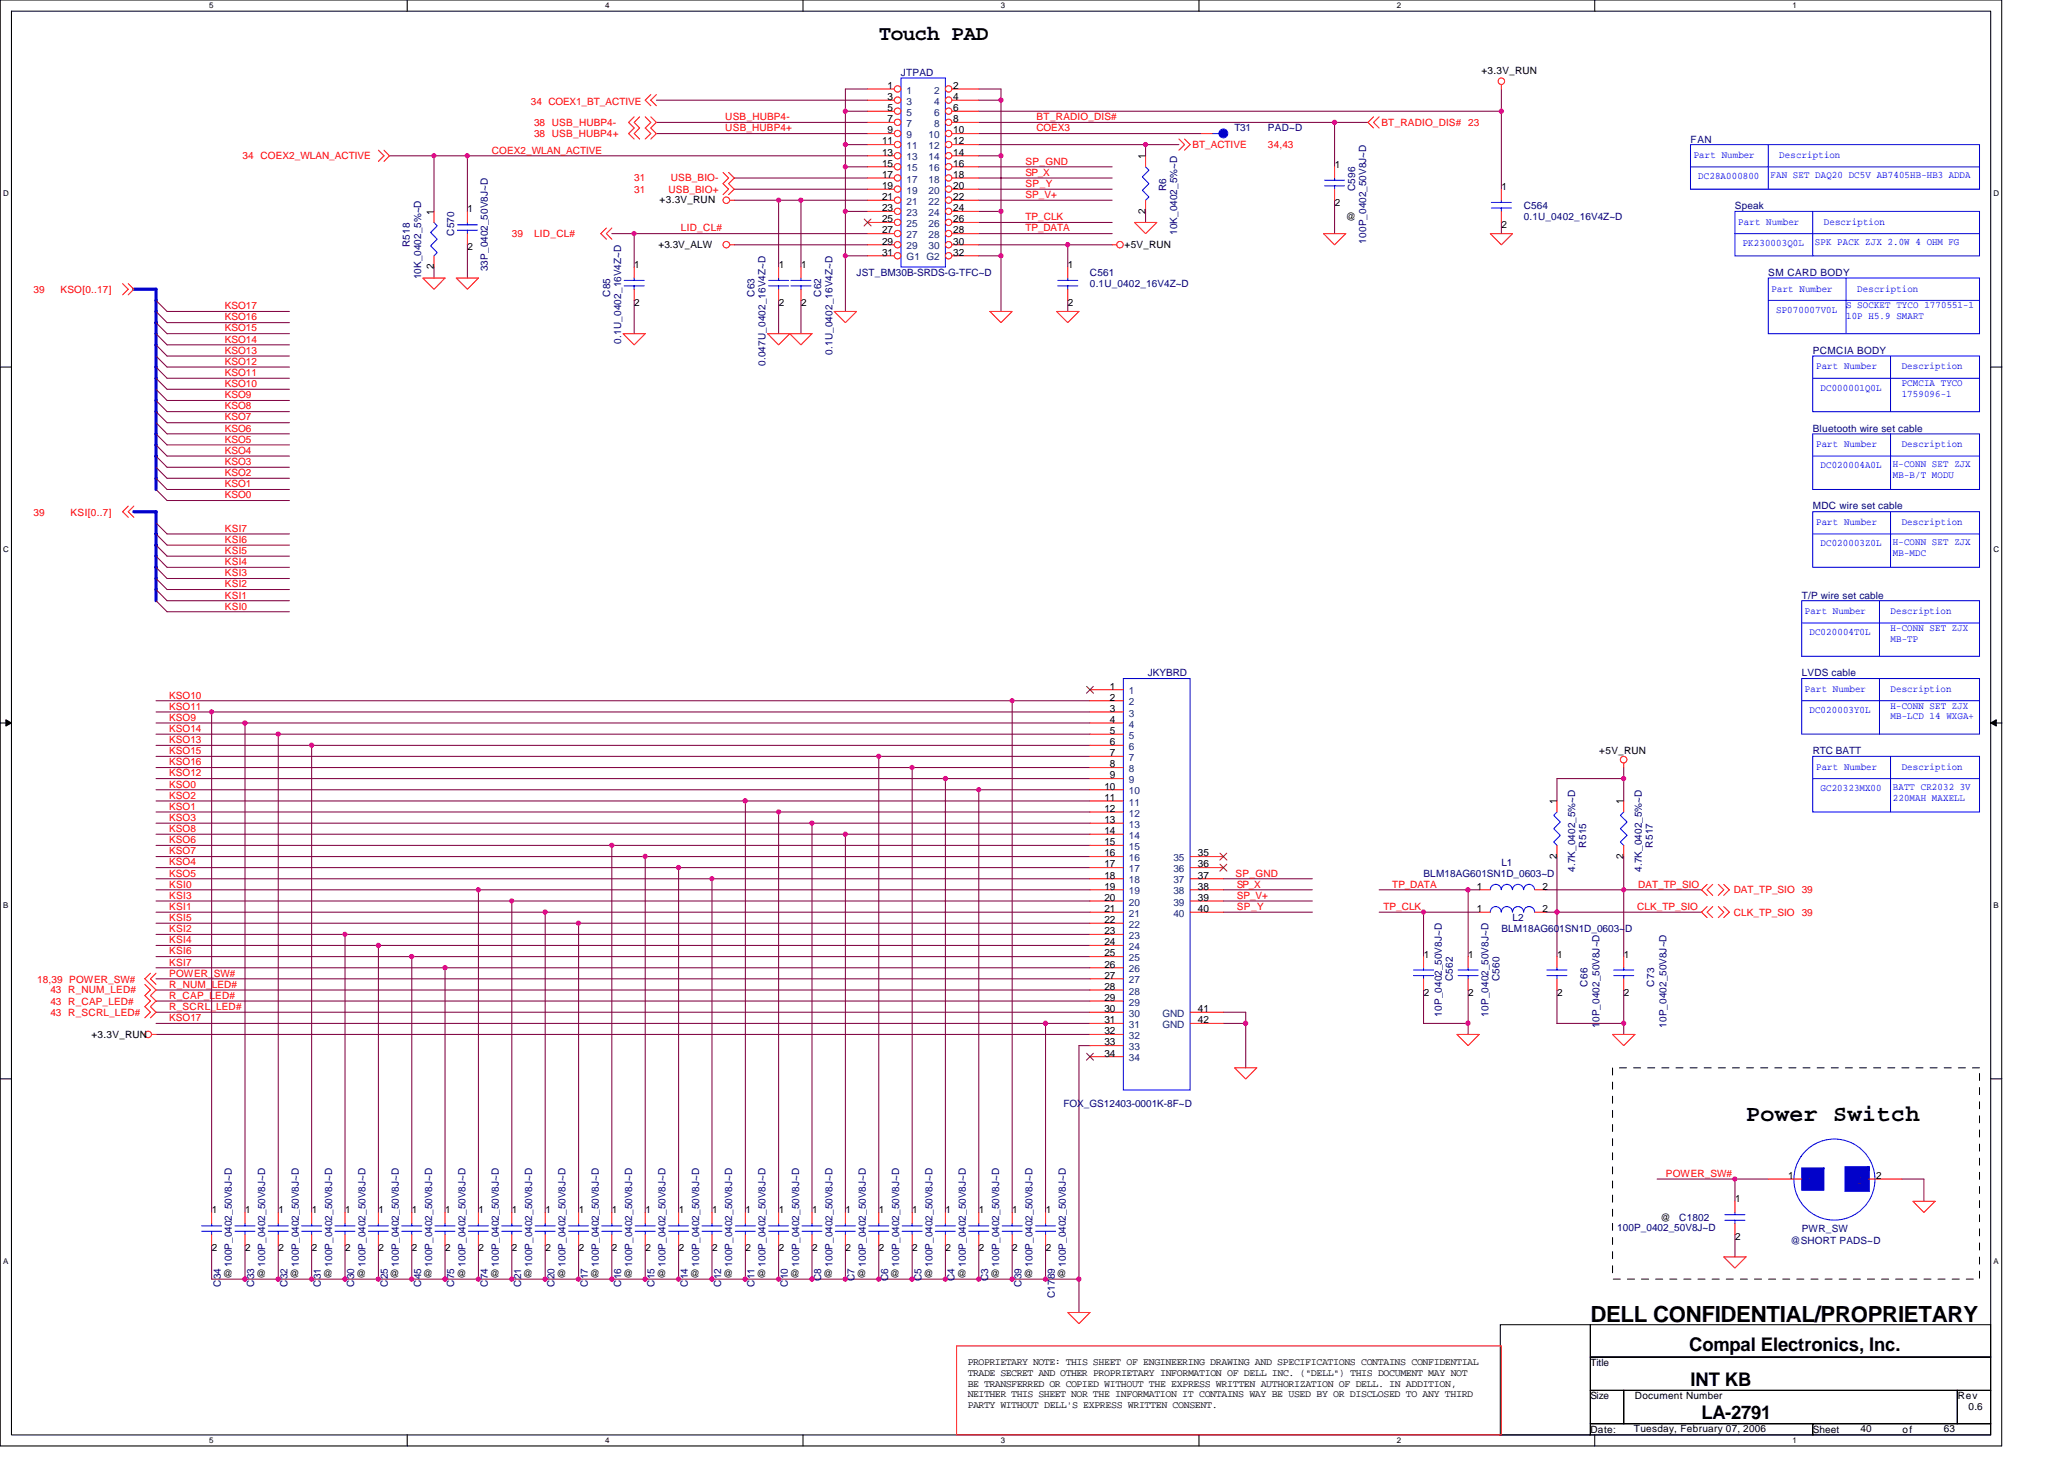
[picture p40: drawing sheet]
<svg xmlns="http://www.w3.org/2000/svg" width="297mm" height="210mm" viewBox="0 0 297 210" stroke-linecap="round" stroke-linejoin="round" font-family="sans-serif">
<defs><g id="words">
<text font-size="3.3" x="251.3" y="161.2">Power Switch</text>
<text font-size="3.2" x="228.9" y="190.2">DELL CONFIDENTIAL/PROPRIETARY</text>
<text font-size="3" x="126.5" y="5.8">Touch PAD</text>
<g font-size="2.7">
<text x="243.1" y="194.4">Compal Electronics, Inc.</text>
<text x="243.3" y="199.3">INT KB</text>
<text x="244.9" y="204.2">LA-2791</text>
</g>
<g font-size="1.4" fill="#000080">
<text x="129.7" y="10.9">JTPAD</text>
<text x="177.6" y="18.9">T31</text>
<text x="182.5" y="18.9">PAD~D</text>
<text x="243.3" y="20.5">FAN</text>
<text x="167.8" y="27.5" transform="rotate(-90 167.8 27.5)">R6</text>
<text x="195" y="27.5" transform="rotate(-90 195 27.5)">C596</text>
<text x="59" y="35.5" transform="rotate(-90 59 35.5)">R518</text>
<text x="65.4" y="33.9" transform="rotate(-90 65.4 33.9)">C570</text>
<text x="169.4" y="33.8" transform="rotate(-90 169.4 33.8)">10K_0402_5%~D</text>
<text x="196.6" y="35.1" transform="rotate(-90 196.6 35.1)">100P_0402_50V8J~D</text>
<text x="219.3" y="30.1">C564</text>
<text x="219.3" y="31.7">0.1U_0402_16V4Z~D</text>
<text x="249.7" y="30.1">Speak</text>
<text x="60.6" y="40.2" transform="rotate(-90 60.6 40.2)">10K_0402_5%~D</text>
<text x="70.2" y="39.1" transform="rotate(-90 70.2 39.1)">33P_0402_50V8J~D</text>
<text x="123.3" y="39.7">JST_BM30B-SRDS-G-TFC~D</text>
<text x="156.9" y="39.7">C561</text>
<text x="156.9" y="41.3">0.1U_0402_16V4Z~D</text>
<text x="254.5" y="39.7">SM CARD BODY</text>
<text x="87.8" y="42.7" transform="rotate(-90 87.8 42.7)">C85</text>
<text x="108.6" y="42.7" transform="rotate(-90 108.6 42.7)">C63</text>
<text x="118.2" y="42.7" transform="rotate(-90 118.2 42.7)">C62</text>
<text x="89.4" y="49.4" transform="rotate(-90 89.4 49.4)">0.1U_0402_16V4Z~D</text>
<text x="110.2" y="52.7" transform="rotate(-90 110.2 52.7)">0.047U_0402_16V4Z~D</text>
<text x="119.8" y="51.1" transform="rotate(-90 119.8 51.1)">0.1U_0402_16V4Z~D</text>
<text x="260.9" y="50.9">PCMCIA BODY</text>
<text x="260.9" y="62.1">Bluetooth wire set cable</text>
<text x="260.9" y="73.3">MDC wire set cable</text>
<text x="259.3" y="86.1">T/P wire set cable</text>
<text x="165.2" y="97.3">JKYBRD</text>
<text x="259.3" y="97.3">LVDS cable</text>
<text x="260.9" y="108.5">RTC BATT</text>
<text x="216.1" y="124.5">L1</text>
<text x="226.7" y="125.5" transform="rotate(-90 226.7 125.5)">4.7K_0402_5%~D</text>
<text x="228.3" y="121.9" transform="rotate(-90 228.3 121.9)">R515</text>
<text x="236.3" y="125.5" transform="rotate(-90 236.3 125.5)">4.7K_0402_5%~D</text>
<text x="237.9" y="121.9" transform="rotate(-90 237.9 121.9)">R517</text>
<text x="204.9" y="126.1">BLM18AG601SN1D_0603~D</text>
<text x="216.1" y="134.1">BLM18AG601SN1D_0603~D</text>
<text x="217.7" y="132.5">L2</text>
<text x="209.1" y="141.1" transform="rotate(-90 209.1 141.1)">C562</text>
<text x="215.8" y="141.1" transform="rotate(-90 215.8 141.1)">C560</text>
<text x="228.4" y="141.9" transform="rotate(-90 228.4 141.9)">C66</text>
<text x="238.1" y="141.9" transform="rotate(-90 238.1 141.9)">C73</text>
<text x="207.5" y="146.3" transform="rotate(-90 207.5 146.3)">10P_0402_50V8J~D</text>
<text x="214.2" y="146.3" transform="rotate(-90 214.2 146.3)">10P_0402_50V8J~D</text>
<text x="230.2" y="147.9" transform="rotate(-90 230.2 147.9)">10P_0402_50V8J~D</text>
<text x="239.8" y="147.9" transform="rotate(-90 239.8 147.9)">10P_0402_50V8J~D</text>
<text x="153" y="159.2">FOX_GS12403-0001K-8F~D</text>
<text x="232.7" y="177.2">100P_0402_50V8J~D</text>
<text x="241.7" y="175.7">C1802</text>
<text x="257.7" y="178.9">@SHORT PADS~D</text>
<text x="259.3" y="177.3">PWR_SW</text>
<text x="31.8" y="185.1" transform="rotate(-90 31.8 185.1)">C34</text>
<text x="33.4" y="182.3" transform="rotate(-90 33.4 182.3)">100P_0402_50V8J~D</text>
<text x="36.6" y="185.1" transform="rotate(-90 36.6 185.1)">C33</text>
<text x="38.2" y="182.3" transform="rotate(-90 38.2 182.3)">100P_0402_50V8J~D</text>
<text x="41.4" y="185.1" transform="rotate(-90 41.4 185.1)">C32</text>
<text x="43" y="182.3" transform="rotate(-90 43 182.3)">100P_0402_50V8J~D</text>
<text x="46.2" y="185.1" transform="rotate(-90 46.2 185.1)">C31</text>
<text x="47.8" y="182.3" transform="rotate(-90 47.8 182.3)">100P_0402_50V8J~D</text>
<text x="51" y="185.1" transform="rotate(-90 51 185.1)">C30</text>
<text x="52.6" y="182.3" transform="rotate(-90 52.6 182.3)">100P_0402_50V8J~D</text>
<text x="55.8" y="185.1" transform="rotate(-90 55.8 185.1)">C25</text>
<text x="57.4" y="182.3" transform="rotate(-90 57.4 182.3)">100P_0402_50V8J~D</text>
<text x="60.6" y="185.1" transform="rotate(-90 60.6 185.1)">C45</text>
<text x="62.2" y="182.3" transform="rotate(-90 62.2 182.3)">100P_0402_50V8J~D</text>
<text x="65.4" y="185.1" transform="rotate(-90 65.4 185.1)">C75</text>
<text x="67" y="182.3" transform="rotate(-90 67 182.3)">100P_0402_50V8J~D</text>
<text x="70.2" y="185.1" transform="rotate(-90 70.2 185.1)">C74</text>
<text x="71.8" y="182.3" transform="rotate(-90 71.8 182.3)">100P_0402_50V8J~D</text>
<text x="75" y="185.1" transform="rotate(-90 75 185.1)">C21</text>
<text x="76.6" y="182.3" transform="rotate(-90 76.6 182.3)">100P_0402_50V8J~D</text>
<text x="79.8" y="185.1" transform="rotate(-90 79.8 185.1)">C20</text>
<text x="81.4" y="182.3" transform="rotate(-90 81.4 182.3)">100P_0402_50V8J~D</text>
<text x="84.6" y="185.1" transform="rotate(-90 84.6 185.1)">C17</text>
<text x="86.2" y="182.3" transform="rotate(-90 86.2 182.3)">100P_0402_50V8J~D</text>
<text x="89.4" y="185.1" transform="rotate(-90 89.4 185.1)">C16</text>
<text x="91" y="182.3" transform="rotate(-90 91 182.3)">100P_0402_50V8J~D</text>
<text x="94.2" y="185.1" transform="rotate(-90 94.2 185.1)">C15</text>
<text x="95.8" y="182.3" transform="rotate(-90 95.8 182.3)">100P_0402_50V8J~D</text>
<text x="99" y="185.1" transform="rotate(-90 99 185.1)">C14</text>
<text x="100.6" y="182.3" transform="rotate(-90 100.6 182.3)">100P_0402_50V8J~D</text>
<text x="103.8" y="185.1" transform="rotate(-90 103.8 185.1)">C12</text>
<text x="105.4" y="182.3" transform="rotate(-90 105.4 182.3)">100P_0402_50V8J~D</text>
<text x="108.6" y="185.1" transform="rotate(-90 108.6 185.1)">C11</text>
<text x="110.2" y="182.3" transform="rotate(-90 110.2 182.3)">100P_0402_50V8J~D</text>
<text x="113.4" y="185.1" transform="rotate(-90 113.4 185.1)">C10</text>
<text x="115" y="182.3" transform="rotate(-90 115 182.3)">100P_0402_50V8J~D</text>
<text x="118.2" y="184.4" transform="rotate(-90 118.2 184.4)">C8</text>
<text x="119.8" y="182.3" transform="rotate(-90 119.8 182.3)">100P_0402_50V8J~D</text>
<text x="123" y="184.4" transform="rotate(-90 123 184.4)">C7</text>
<text x="124.6" y="182.3" transform="rotate(-90 124.6 182.3)">100P_0402_50V8J~D</text>
<text x="127.8" y="184.4" transform="rotate(-90 127.8 184.4)">C6</text>
<text x="129.4" y="182.3" transform="rotate(-90 129.4 182.3)">100P_0402_50V8J~D</text>
<text x="132.6" y="184.4" transform="rotate(-90 132.6 184.4)">C5</text>
<text x="134.2" y="182.3" transform="rotate(-90 134.2 182.3)">100P_0402_50V8J~D</text>
<text x="137.4" y="184.4" transform="rotate(-90 137.4 184.4)">C4</text>
<text x="139" y="182.3" transform="rotate(-90 139 182.3)">100P_0402_50V8J~D</text>
<text x="142.2" y="184.4" transform="rotate(-90 142.2 184.4)">C3</text>
<text x="143.8" y="182.3" transform="rotate(-90 143.8 182.3)">100P_0402_50V8J~D</text>
<text x="147" y="185.1" transform="rotate(-90 147 185.1)">C39</text>
<text x="148.6" y="182.3" transform="rotate(-90 148.6 182.3)">100P_0402_50V8J~D</text>
<text x="153.4" y="182.3" transform="rotate(-90 153.4 182.3)">100P_0402_50V8J~D</text>
<text x="151.8" y="186.8" transform="rotate(-90 151.8 186.8)">C1789</text>
</g>
<g font-size="1.4">
<text x="213.2" y="10.6">+3.3V_RUN</text>
<text x="127.7" y="12.8">1</text>
<text x="127.7" y="14.4">3</text>
<text x="127.7" y="16">5</text>
<text x="127.7" y="17.6">7</text>
<text x="137.2" y="12.8">2</text>
<text x="137.2" y="14.4">4</text>
<text x="137.2" y="16">6</text>
<text x="137.2" y="17.6">8</text>
<text x="126.9" y="20.8">11</text>
<text x="126.9" y="22.4">13</text>
<text x="126.9" y="24">15</text>
<text x="127.7" y="19.2">9</text>
<text x="137.2" y="19.2">10</text>
<text x="137.2" y="20.8">12</text>
<text x="137.2" y="22.4">14</text>
<text x="137.2" y="24">16</text>
<text x="164.8" y="22.9" transform="rotate(-90 164.8 22.9)">1</text>
<text x="94.9" y="29.1">+3.3V_RUN</text>
<text x="126.9" y="25.6">17</text>
<text x="126.9" y="27.2">19</text>
<text x="126.9" y="28.8">21</text>
<text x="137.2" y="25.6">18</text>
<text x="137.2" y="27.2">20</text>
<text x="137.2" y="28.8">22</text>
<text x="192.1" y="24.2">1</text>
<text x="192.1" y="29.6">2</text>
<text x="216.1" y="27.4">1</text>
<text x="62.4" y="30.9" transform="rotate(-90 62.4 30.9)">1</text>
<text x="67.3" y="30.6">1</text>
<text x="94.8" y="35.7">+3.3V_ALW</text>
<text x="126.9" y="30.4">23</text>
<text x="126.9" y="32">25</text>
<text x="126.9" y="33.6">27</text>
<text x="126.9" y="35.2">29</text>
<text x="137.2" y="30.4">24</text>
<text x="137.2" y="32">26</text>
<text x="137.2" y="33.6">28</text>
<text x="137.2" y="35.2">30</text>
<text x="161.8" y="35.7">+5V_RUN</text>
<text x="164.8" y="30.7" transform="rotate(-90 164.8 30.7)">2</text>
<text x="193.7" y="31.7">@</text>
<text x="216.1" y="32.8">2</text>
<text x="62.4" y="38.7" transform="rotate(-90 62.4 38.7)">2</text>
<text x="67.3" y="36">2</text>
<text x="91.3" y="38.6">1</text>
<text x="112.1" y="38.6">1</text>
<text x="115.3" y="38.6">1</text>
<text x="126.9" y="36.8">31</text>
<text x="137.2" y="36.8">32</text>
<text x="153.7" y="38.6">1</text>
<text x="91.3" y="44">2</text>
<text x="112.1" y="44">2</text>
<text x="115.3" y="44">2</text>
<text x="153.7" y="44">2</text>
<text x="159.7" y="99.2">1</text>
<text x="159.7" y="100.8">2</text>
<text x="159.7" y="102.4">3</text>
<text x="159.7" y="105.6">5</text>
<text x="159.7" y="104">4</text>
<text x="159.7" y="107.2">6</text>
<text x="158.9" y="113.6">10</text>
<text x="159.7" y="108.8">7</text>
<text x="159.7" y="112">9</text>
<text x="159.7" y="110.4">8</text>
<text x="230.2" y="108.5">+5V_RUN</text>
<text x="158.9" y="115.2">11</text>
<text x="158.9" y="118.4">13</text>
<text x="158.9" y="116.8">12</text>
<text x="158.9" y="120">14</text>
<text x="224" y="115.7" transform="rotate(-90 224 115.7)">1</text>
<text x="233.7" y="115.7" transform="rotate(-90 233.7 115.7)">1</text>
<text x="158.9" y="121.6">15</text>
<text x="158.9" y="124.8">17</text>
<text x="158.9" y="123.2">16</text>
<text x="172.4" y="123.2">35</text>
<text x="172.4" y="124.8">36</text>
<text x="224" y="123.5" transform="rotate(-90 224 123.5)">2</text>
<text x="233.7" y="123.5" transform="rotate(-90 233.7 123.5)">2</text>
<text x="158.9" y="128">19</text>
<text x="158.9" y="131.2">21</text>
<text x="158.9" y="126.4">18</text>
<text x="158.9" y="129.6">20</text>
<text x="172.4" y="126.4">37</text>
<text x="172.4" y="128">38</text>
<text x="172.4" y="129.6">39</text>
<text x="172.4" y="131.2">40</text>
<text x="212.6" y="131.2">1</text>
<text x="212.6" y="128">1</text>
<text x="222" y="131.2">2</text>
<text x="222" y="128">2</text>
<text x="158.9" y="134.4">23</text>
<text x="158.9" y="137.6">25</text>
<text x="158.9" y="132.8">22</text>
<text x="158.9" y="136">24</text>
<text x="204.9" y="137.8">1</text>
<text x="211.3" y="137.8">1</text>
<text x="224.1" y="137.8">1</text>
<text x="233.7" y="137.8">1</text>
<text x="158.9" y="140.8">27</text>
<text x="158.9" y="144">29</text>
<text x="158.9" y="139.2">26</text>
<text x="158.9" y="142.4">28</text>
<text x="204.9" y="143.2">2</text>
<text x="211.3" y="143.2">2</text>
<text x="224.1" y="143.2">2</text>
<text x="233.7" y="143.2">2</text>
<text x="13.2" y="149.3">+3.3V_RUN</text>
<text x="158.9" y="145.6">30</text>
<text x="158.9" y="147.2">31</text>
<text x="158.9" y="148.8">32</text>
<text x="172.4" y="145.6">41</text>
<text x="172.4" y="147.2">42</text>
<text x="158.9" y="150.4">33</text>
<text x="158.9" y="152">34</text>
<text x="249.7" y="173">1</text>
<text x="257.4" y="169.6">1</text>
<text x="270" y="169.6">2</text>
<text x="30.5" y="174.6">1</text>
<text x="35.3" y="174.6">1</text>
<text x="40.1" y="174.6">1</text>
<text x="44.9" y="174.6">1</text>
<text x="49.7" y="174.6">1</text>
<text x="54.5" y="174.6">1</text>
<text x="59.3" y="174.6">1</text>
<text x="64.1" y="174.6">1</text>
<text x="68.9" y="174.6">1</text>
<text x="73.7" y="174.6">1</text>
<text x="78.5" y="174.6">1</text>
<text x="83.3" y="174.6">1</text>
<text x="88.1" y="174.6">1</text>
<text x="92.9" y="174.6">1</text>
<text x="97.7" y="174.6">1</text>
<text x="102.5" y="174.6">1</text>
<text x="107.3" y="174.6">1</text>
<text x="112.1" y="174.6">1</text>
<text x="116.9" y="174.6">1</text>
<text x="121.7" y="174.6">1</text>
<text x="126.5" y="174.6">1</text>
<text x="131.3" y="174.6">1</text>
<text x="136.1" y="174.6">1</text>
<text x="140.9" y="174.6">1</text>
<text x="145.7" y="174.6">1</text>
<text x="150.5" y="174.6">1</text>
<text x="239" y="175.7">@</text>
<text x="249.7" y="178.4">2</text>
<text x="30.5" y="180">2</text>
<text x="32.1" y="183.7">@</text>
<text x="35.3" y="180">2</text>
<text x="36.9" y="183.7">@</text>
<text x="40.1" y="180">2</text>
<text x="41.7" y="183.7">@</text>
<text x="44.9" y="180">2</text>
<text x="46.5" y="183.7">@</text>
<text x="49.7" y="180">2</text>
<text x="51.3" y="183.7">@</text>
<text x="54.5" y="180">2</text>
<text x="56.1" y="183.7">@</text>
<text x="59.3" y="180">2</text>
<text x="60.9" y="183.7">@</text>
<text x="64.1" y="180">2</text>
<text x="65.7" y="183.7">@</text>
<text x="68.9" y="180">2</text>
<text x="70.5" y="183.7">@</text>
<text x="73.7" y="180">2</text>
<text x="75.3" y="183.7">@</text>
<text x="78.5" y="180">2</text>
<text x="80.1" y="183.7">@</text>
<text x="83.3" y="180">2</text>
<text x="84.9" y="183.7">@</text>
<text x="88.1" y="180">2</text>
<text x="89.7" y="183.7">@</text>
<text x="92.9" y="180">2</text>
<text x="94.5" y="183.7">@</text>
<text x="97.7" y="180">2</text>
<text x="99.3" y="183.7">@</text>
<text x="102.5" y="180">2</text>
<text x="104.1" y="183.7">@</text>
<text x="107.3" y="180">2</text>
<text x="108.9" y="183.7">@</text>
<text x="112.1" y="180">2</text>
<text x="113.7" y="183.7">@</text>
<text x="116.9" y="180">2</text>
<text x="118.5" y="183.7">@</text>
<text x="121.7" y="180">2</text>
<text x="123.3" y="183.7">@</text>
<text x="126.5" y="180">2</text>
<text x="128.1" y="183.7">@</text>
<text x="131.3" y="180">2</text>
<text x="132.9" y="183.7">@</text>
<text x="136.1" y="180">2</text>
<text x="137.7" y="183.7">@</text>
<text x="140.9" y="180">2</text>
<text x="142.5" y="183.7">@</text>
<text x="145.7" y="180">2</text>
<text x="147.3" y="183.7">@</text>
<text x="150.5" y="180">2</text>
<text x="152.1" y="183.7">@</text>
<text x="139.3" y="196.4">PROPRIETARY NOTE: THIS SHEET OF ENGINEERING DRAWING AND SPECIFICATIONS CONTAINS CONFIDENTIAL</text>
<text x="139.3" y="197.9">TRADE SECRET AND OTHER PROPRIETARY INFORMATION OF DELL INC. (&quot;DELL&quot;) THIS DOCUMENT MAY NOT</text>
<text x="228.9" y="196.5">Title</text>
<text x="139.3" y="199.5">BE TRANSFERRED OR COPIED WITHOUT THE EXPRESS WRITTEN AUTHORIZATION OF DELL. IN ADDITION,</text>
<text x="139.3" y="201">NEITHER THIS SHEET NOR THE INFORMATION IT CONTAINS WAY BE USED BY OR DISCLOSED TO ANY THIRD</text>
<text x="139.3" y="202.6">PARTY WITHOUT DELL'S EXPRESS WRITTEN CONSENT.</text>
<text x="228.9" y="201.3">Size</text>
<text x="235.3" y="201.3">Document Number</text>
<text x="281.7" y="201.3">Rev</text>
<text x="283.3" y="202.9">0.6</text>
<text x="228.9" y="206.1">Date:</text>
<text x="235.1" y="206">Tuesday, February 07, 2006</text>
<text x="260.9" y="206.1">Sheet</text>
<text x="267.8" y="206">40</text>
<text x="273.8" y="206.1">of</text>
<text x="279.8" y="206">63</text>
</g>
<g font-size="1.4" fill="#f00">
<text x="76.4" y="15.1">34 COEX1_BT_ACTIVE</text>
<text x="104.4" y="17.3">USB_HUBP4-</text>
<text x="149.2" y="17.3">BT_RADIO_DIS#</text>
<text x="34.9" y="22.9">34 COEX2_WLAN_ACTIVE</text>
<text x="70.8" y="22.1">COEX2_WLAN_ACTIVE</text>
<text x="76.9" y="18.1">38 USB_HUBP4-</text>
<text x="76.9" y="19.7">38 USB_HUBP4+</text>
<text x="104.4" y="18.9">USB_HUBP4+</text>
<text x="147.6" y="23.7">SP_GND</text>
<text x="149.2" y="18.9">COEX3</text>
<text x="171.6" y="21.3">BT_ACTIVE</text>
<text x="182.5" y="21.3">34,43</text>
<text x="198.8" y="18.1">BT_RADIO_DIS# 23</text>
<text x="91.3" y="27.7">31</text>
<text x="91.3" y="26.1">31</text>
<text x="96.2" y="27.7">USB_BIO+</text>
<text x="96.5" y="26.1">USB_BIO-</text>
<text x="147.6" y="26.9">SP_Y</text>
<text x="147.6" y="25.3">SP_X</text>
<text x="147.6" y="28.5">SP_V+</text>
<text x="73.7" y="34.1">39</text>
<text x="76.9" y="34.1">LID_CL#</text>
<text x="98" y="33.3">LID_CL#</text>
<text x="147.6" y="33.3">TP_DATA</text>
<text x="147.6" y="31.7">TP_CLK</text>
<text x="4.8" y="42.1">39</text>
<text x="8.7" y="42.1">KSO[0..17]</text>
<text x="32.4" y="47.7">KSO15</text>
<text x="32.4" y="46.1">KSO16</text>
<text x="32.4" y="44.5">KSO17</text>
<text x="32.4" y="50.9">KSO13</text>
<text x="32.4" y="52.5">KSO12</text>
<text x="32.4" y="49.3">KSO14</text>
<text x="32.4" y="58.9">KSO8</text>
<text x="32.4" y="55.7">KSO10</text>
<text x="32.4" y="54.1">KSO11</text>
<text x="32.4" y="57.3">KSO9</text>
<text x="32.4" y="65.3">KSO4</text>
<text x="32.4" y="63.7">KSO5</text>
<text x="32.4" y="60.5">KSO7</text>
<text x="32.4" y="62.1">KSO6</text>
<text x="32.4" y="68.5">KSO2</text>
<text x="32.4" y="66.9">KSO3</text>
<text x="32.4" y="71.7">KSO0</text>
<text x="32.4" y="70.1">KSO1</text>
<text x="4.8" y="74.3">39</text>
<text x="10.1" y="74.3">KSI[0..7]</text>
<text x="32.4" y="76.5">KSI7</text>
<text x="32.4" y="82.9">KSI3</text>
<text x="32.4" y="78.1">KSI6</text>
<text x="32.4" y="81.3">KSI4</text>
<text x="32.4" y="79.7">KSI5</text>
<text x="32.4" y="84.5">KSI2</text>
<text x="32.4" y="86.1">KSI1</text>
<text x="32.4" y="87.7">KSI0</text>
<text x="24.4" y="100.5">KSO10</text>
<text x="24.4" y="102.1">KSO11</text>
<text x="24.4" y="103.7">KSO9</text>
<text x="24.4" y="105.3">KSO14</text>
<text x="24.4" y="106.9">KSO13</text>
<text x="24.4" y="108.5">KSO15</text>
<text x="24.4" y="110.1">KSO16</text>
<text x="24.4" y="111.7">KSO12</text>
<text x="24.4" y="113.3">KSO0</text>
<text x="24.4" y="114.9">KSO2</text>
<text x="24.4" y="116.5">KSO1</text>
<text x="24.4" y="118.1">KSO3</text>
<text x="24.4" y="119.7">KSO8</text>
<text x="24.4" y="121.3">KSO6</text>
<text x="24.4" y="122.9">KSO7</text>
<text x="24.4" y="124.5">KSO4</text>
<text x="24.4" y="130.9">KSI1</text>
<text x="24.4" y="126.1">KSO5</text>
<text x="24.4" y="127.7">KSI0</text>
<text x="24.4" y="129.3">KSI3</text>
<text x="177.8" y="126.1">SP_GND</text>
<text x="178" y="127.7">SP_X</text>
<text x="178" y="129.3">SP_V+</text>
<text x="178" y="130.9">SP_Y</text>
<text x="199.1" y="130.9">TP_CLK</text>
<text x="200.4" y="127.7">TP_DATA</text>
<text x="235.6" y="130.9">CLK_TP_SIO</text>
<text x="235.8" y="127.7">DAT_TP_SIO</text>
<text x="249.5" y="131.7">CLK_TP_SIO 39</text>
<text x="249.5" y="128.5">DAT_TP_SIO 39</text>
<text x="24.4" y="132.5">KSI5</text>
<text x="24.4" y="134.1">KSI2</text>
<text x="24.4" y="135.7">KSI4</text>
<text x="24.4" y="137.3">KSI6</text>
<text x="5.3" y="141.5">18,39 POWER_SW#</text>
<text x="7.3" y="142.9">43 R_NUM_LED#</text>
<text x="24.4" y="140.5">POWER_SW#</text>
<text x="24.4" y="142.1">R_NUM_LED#</text>
<text x="24.4" y="143.7">R_CAP_LED#</text>
<text x="24.4" y="138.9">KSI7</text>
<text x="7.3" y="146.1">43 R_SCRL_LED#</text>
<text x="7.3" y="144.5">43 R_CAP_LED#</text>
<text x="24.4" y="146.9">KSO17</text>
<text x="24.4" y="145.3">R_SCRL_LED#</text>
<text x="239.8" y="169.3">POWER_SW#</text>
</g>
<g font-size="1.4" fill="#004080">
<text x="130.5" y="13.5">1</text>
<text x="130.5" y="15.1">3</text>
<text x="130.5" y="16.7">5</text>
<text x="134.4" y="13.5">2</text>
<text x="134.4" y="15.1">4</text>
<text x="134.4" y="16.7">6</text>
<text x="130.5" y="18.3">7</text>
<text x="130.5" y="19.9">9</text>
<text x="130.5" y="21.5">11</text>
<text x="130.5" y="23.1">13</text>
<text x="133.6" y="19.9">10</text>
<text x="133.6" y="21.5">12</text>
<text x="133.6" y="23.1">14</text>
<text x="134.4" y="18.3">8</text>
<text x="130.5" y="24.7">15</text>
<text x="130.5" y="26.3">17</text>
<text x="130.5" y="27.9">19</text>
<text x="130.5" y="29.5">21</text>
<text x="133.6" y="24.7">16</text>
<text x="133.6" y="26.3">18</text>
<text x="133.6" y="27.9">20</text>
<text x="133.6" y="29.5">22</text>
<text x="130.5" y="31.1">23</text>
<text x="130.5" y="32.7">25</text>
<text x="130.5" y="34.3">27</text>
<text x="130.5" y="35.9">29</text>
<text x="133.6" y="31.1">24</text>
<text x="133.6" y="32.7">26</text>
<text x="133.6" y="34.3">28</text>
<text x="133.6" y="35.9">30</text>
<text x="130.5" y="37.5">G1 G2</text>
<text x="162.5" y="99.9">1</text>
<text x="162.5" y="101.5">2</text>
<text x="162.5" y="103.1">3</text>
<text x="162.5" y="106.3">5</text>
<text x="162.5" y="104.7">4</text>
<text x="162.5" y="107.9">6</text>
<text x="162.5" y="109.5">7</text>
<text x="162.5" y="112.7">9</text>
<text x="162.5" y="111.1">8</text>
<text x="162.5" y="115.9">11</text>
<text x="162.5" y="119.1">13</text>
<text x="162.5" y="114.3">10</text>
<text x="162.5" y="117.5">12</text>
<text x="162.5" y="122.3">15</text>
<text x="162.5" y="125.5">17</text>
<text x="162.5" y="120.7">14</text>
<text x="162.5" y="123.9">16</text>
<text x="168.9" y="123.9">35</text>
<text x="168.9" y="125.5">36</text>
<text x="162.5" y="128.7">19</text>
<text x="162.5" y="131.9">21</text>
<text x="162.5" y="127.1">18</text>
<text x="162.5" y="130.3">20</text>
<text x="168.9" y="127.1">37</text>
<text x="168.9" y="128.7">38</text>
<text x="168.9" y="130.3">39</text>
<text x="168.9" y="131.9">40</text>
<text x="162.5" y="135.1">23</text>
<text x="162.5" y="133.5">22</text>
<text x="162.5" y="136.7">24</text>
<text x="162.5" y="138.3">25</text>
<text x="162.5" y="141.5">27</text>
<text x="162.5" y="139.9">26</text>
<text x="162.5" y="143.1">28</text>
<text x="162.5" y="144.7">29</text>
<text x="162.5" y="146.3">30</text>
<text x="162.5" y="147.9">31</text>
<text x="162.5" y="149.5">32</text>
<text x="167.3" y="146.3">GND</text>
<text x="167.3" y="147.9">GND</text>
<text x="162.5" y="151.1">33</text>
<text x="162.5" y="152.7">34</text>
<text x="260.1" y="170.3">1</text>
<text x="267.3" y="170.3">2</text>
</g>
<g font-size="1.4" fill="#00f">
<text x="243.8" y="22.8">Part Number</text>
<text x="256.1" y="22.8">Description</text>
<text x="244.4" y="25.8">DC28A000800</text>
<text x="254.8" y="25.6">FAN SET DAQ20 DC5V AB7405HB-HB3 ADDA</text>
<text x="250.2" y="32.4">Part Number</text>
<text x="250.8" y="35.4">PK230003Q0L</text>
<text x="261.2" y="35.2">SPK PACK ZJX 2.0W 4 OHM FG</text>
<text x="262.5" y="32.4">Description</text>
<text x="254.9" y="42">Part Number</text>
<text x="267.3" y="42">Description</text>
<text x="255.6" y="45">SP070007V0L</text>
<text x="265.7" y="44.4">S SOCKET TYCO 1770551-1</text>
<text x="265.7" y="45.9">10P H5.9 SMART</text>
<text x="261.4" y="53.1">Part Number</text>
<text x="273.7" y="53.1">Description</text>
<text x="262" y="56.2">DC000001Q0L</text>
<text x="273.7" y="55.6">PCMCIA TYCO</text>
<text x="273.7" y="57.1">1759096-1</text>
<text x="261.4" y="64.4">Part Number</text>
<text x="273.7" y="64.4">Description</text>
<text x="262" y="67.4">DC020004A0L</text>
<text x="272.4" y="67.2">H-CONN SET ZJX</text>
<text x="272.4" y="68.8">MB-B/T MODU</text>
<text x="261.4" y="75.6">Part Number</text>
<text x="273.7" y="75.6">Description</text>
<text x="262" y="78.6">DC020003Z0L</text>
<text x="272.4" y="78.4">H-CONN SET ZJX</text>
<text x="272.4" y="80">MB-MDC</text>
<text x="259.8" y="88.4">Part Number</text>
<text x="272.1" y="88.4">Description</text>
<text x="260.4" y="91.4">DC020004T0L</text>
<text x="272.1" y="90.8">H-CONN SET ZJX</text>
<text x="272.1" y="92.3">MB-TP</text>
<text x="259.8" y="99.6">Part Number</text>
<text x="272.1" y="99.6">Description</text>
<text x="272.1" y="102">H-CONN SET ZJX</text>
<text x="260.4" y="102.6">DC020003Y0L</text>
<text x="272.1" y="103.5">MB-LCD 14 WXGA+</text>
<text x="261.4" y="110.8">Part Number</text>
<text x="262" y="113.8">GC20323MX00</text>
<text x="272.4" y="113.6">BATT CR2032 3V</text>
<text x="273.7" y="110.8">Description</text>
<text x="272.4" y="115.2">220MAH MAXELL</text>
</g>
<g font-size="1.1">
<text x="30.1" y="1.2">5</text>
<text x="87.1" y="1.2">4</text>
<text x="144" y="1.2">3</text>
<text x="201" y="1.2">2</text>
<text x="258" y="1.2">1</text>
<text x=".4" y="28.2">D</text>
<text x="286.9" y="28.2">D</text>
<text x=".4" y="79.4">C</text>
<text x="286.9" y="79.4">C</text>
<text x=".4" y="130.6">B</text>
<text x="286.9" y="130.6">B</text>
<text x=".4" y="181.8">A</text>
<text x="286.9" y="181.8">A</text>
<text x="30.1" y="207.6">5</text>
<text x="87.1" y="207.6">4</text>
<text x="144" y="207.6">3</text>
<text x="201" y="207.6">2</text>
<text x="258" y="207.6">1</text>
</g>
</g></defs>
<path d="M0 0h288.1v208h-288.1zM1.6 1.6h284.9v204.8h-284.9z" fill="none" stroke="#000" stroke-width=".15"/>
<g fill="#fff">
<path d="M30.1 .2h.6v1.2h-.6z"/>
<path d="M30.1 206.6h.6v1.3h-.6z"/>
</g>
<path d="M58.6 0v1.6M58.6 206.4v1.6" fill="none" stroke="#000" stroke-width=".15"/>
<g fill="#fff">
<path d="M87.1 .2h.6v1.2h-.6z"/>
<path d="M87.1 206.6h.6v1.3h-.6z"/>
</g>
<path d="M115.6 0v1.6M115.6 206.4v1.6" fill="none" stroke="#000" stroke-width=".15"/>
<g fill="#fff">
<path d="M144 .2h.6v1.2h-.6z"/>
<path d="M144 206.6h.6v1.3h-.6z"/>
</g>
<path d="M172.5 0v1.6M172.5 206.4v1.6" fill="none" stroke="#000" stroke-width=".15"/>
<g fill="#fff">
<path d="M201 .2h.6v1.2h-.6z"/>
<path d="M201 206.6h.6v1.3h-.6z"/>
</g>
<path d="M229.5 0v1.6M229.5 206.4v1.6" fill="none" stroke="#000" stroke-width=".15"/>
<g fill="#fff">
<path d="M258 .2h.6v1.2h-.6z"/>
<path d="M258 206.6h.6v1.3h-.6z"/>
<path d="M.4 27.2h.8v1.3h-.8z"/>
<path d="M286.9 27.2h.8v1.3h-.8z"/>
<path d="M.4 78.4h.8v1.3h-.8z"/>
<path d="M286.9 78.4h.8v1.3h-.8z"/>
</g>
<path d="M0 52.8h1.6M286.5 52.8h1.6" fill="none" stroke="#000" stroke-width=".15"/>
<g fill="#fff">
<path d="M.4 129.6h.8v1.3h-.8z"/>
<path d="M286.9 129.6h.7v1.3h-.7z"/>
</g>
<path d="M0 104h1.6M286.5 104h1.6" fill="none" stroke="#000" stroke-width=".15"/>
<path d="M.8 103.5l.8 .5-.8 .5zM286.5 104l.8-.5v1z" fill="#000" stroke="#000" stroke-width=".14"/>
<g fill="#fff">
<path d="M.4 180.8h.8v1.3h-.8z"/>
<path d="M286.9 180.8h.7v1.3h-.7z"/>
</g>
<path d="M0 155.2h1.6M286.5 155.2h1.6M215.9 190.6h13v15.8h-13zM228.9 190.6h57.6v4.6h-57.6zM228.9 195.2h57.6v4.8h-57.6zM228.9 204.8h32v1.6h-32zM228.9 200h4.8v4.8h-4.8zM233.7 200h48v4.8h-48zM260.9 204.8h25.6v1.6h-25.6zM281.7 200h4.8v4.8h-4.8z" fill="none" stroke="#000" stroke-width=".15"/>
<g fill="none" stroke="#800040" stroke-width=".15">
<path d="M94.5 19.2h30.4M94.5 14.4h30.4M94.5 17.6h30.4M121.7 16h3.2M124.9 12.8h-3.2v32M140.9 12.8h3.2v32M140.9 19.2h32M140.9 14.4h3.2M140.9 16h75.2M140.9 17.6h56M192.1 17.6v6.4M216.1 12.8v14.4"/>
<path d="M56 22.4h68.9M62.5 22.4v8M62.5 38.4v1.6M67.3 22.4v8M67.3 35.2v4.8M88.1 33.6h36.8M91.3 33.6v4.8M105.7 28.8h19.2M105.7 27.2h19.2M105.7 35.2h19.2M105.7 25.6h19.2M112.1 28.8v9.6"/>
<path d="M115.3 28.8v9.6M121.7 36.8h3.2M121.7 20.8h3.2M121.7 24h3.2M121.7 30.4h3.2M140.9 20.8h24v1.6M140.9 28.8h19.2M140.9 36.8h3.2M140.9 22.4h3.2M140.9 27.2h19.2M140.9 24h19.2M140.9 35.2h19.2"/>
<path d="M140.9 25.6h19.2M140.9 30.4h3.2M140.9 33.6h19.2M140.9 32h19.2M153.7 35.2v3.2M164.9 20.8h4.8M164.9 30.4v1.6M192.1 28.8v4.8M216.1 32v1.6M22.5 49.6l1.5 1.6h17.7M22.5 51.2l1.5 1.6h17.7M22.5 48l1.5 1.6h17.7"/>
<path d="M22.5 57.6l1.5 1.6h17.7M22.5 54.4l1.5 1.6h17.7M22.5 52.8l1.5 1.6h17.7M22.5 59.2l1.5 1.6h17.7M22.5 56l1.5 1.6h17.7M22.5 46.4l1.5 1.6h17.7M22.5 44.8l1.5 1.6h17.7M22.5 43.2l1.5 1.6h17.7M91.3 43.2v4.8M112.1 43.2v4.8M115.3 43.2v4.8M153.7 43.2v1.6"/>
<path d="M22.5 67.2l1.5 1.6h17.7M22.5 64l1.5 1.6h17.7M22.5 65.6l1.5 1.6h17.7M22.5 76.8l1.5 1.6h17.7M22.5 62.4l1.5 1.6h17.7M22.5 70.4l1.5 1.6h17.7M22.5 68.8l1.5 1.6h17.7M22.5 75.2l1.5 1.6h17.7M22.5 78.4l1.5 1.6h17.7M22.5 60.8l1.5 1.6h17.7M22.5 83.2l1.5 1.6h17.7M22.5 81.6l1.5 1.6h17.7"/>
<path d="M22.5 84.8l1.5 1.6h17.7M22.5 86.4l1.5 1.6h17.7M22.5 80l1.5 1.6h17.7M22.5 102.4h8v72M22.5 104h12.8v70.4M22.5 105.6h17.5v68.8M22.5 107.2h22.3v67.2M22.5 108.8h104v65.6M22.5 113.6h118.4v60.8M22.5 115.2h84.8v59.2M22.5 116.8h89.6v57.6M22.5 118.4h94.4v56"/>
<path d="M22.5 100.8h134.4M22.5 110.4h134.4M22.5 112h134.4M30.5 102.4h126.4M35.3 104h121.6M40 105.6h116.9M44.8 107.2h112.1M107.3 115.2h49.6M112.1 116.8h44.8M116.9 118.4h40M126.5 108.8h30.4M131.3 110.4v64"/>
<path d="M136.1 112v62.4M140.9 113.6h16M145.7 100.8v73.6M233.7 112h-9.6v3.2M233.7 110.4v4.8M22.5 131.2h56v43.2M22.5 132.8h60.8v41.6M22.5 134.4h27.2v40M22.5 136h32v38.4M22.5 120h99.2v54.4M22.5 121.6h65.6v52.8M22.5 123.2h70.4v51.2"/>
<path d="M22.5 124.8h75.2v49.6M22.5 126.4h80v48M22.5 128h46.4v46.4M22.5 129.6h51.2v44.8M22.5 139.2h134.4M22.5 137.6h134.4M49.7 134.4h107.2M54.5 136h102.4M59.3 137.6v36.8M64 139.2v35.2M68.9 128h88M73.7 129.6h83.2"/>
<path d="M78.5 131.2h78.4M83.3 132.8h73.6M88.1 121.6h68.8M92.9 123.2h64M97.7 124.8h59.2M102.5 126.4h54.4M121.7 120h35.2M176.1 131.2h12.8M176.1 128h12.8M176.1 126.4h12.8M176.1 129.6h12.8M198.5 131.2h14.4"/>
<path d="M198.5 128h14.4M204.9 131.2v6.4M211.3 128v9.6M222.5 131.2h22.4M222.5 128h22.4M224.1 123.2v14.4M233.7 123.2v14.4M22.5 147.2h128v27.2M22.5 140.8h134.4M22.5 142.4h134.4M22.5 144h134.4M22.5 145.6h134.4"/>
<path d="M22.5 148.8h134.4M150.5 147.2h6.4M156.9 150.4h-1.6v38.4M176.1 147.2h3.2M176.1 145.6h3.2v8M204.9 142.4v4.8h6.4M211.3 142.4v6.4M224.1 142.4v4.8h9.6M233.7 142.4v6.4M30.5 179.2v4.8h124.8M35.3 179.2v4.8M40 179.2v4.8"/>
<path d="M44.8 179.2v4.8M49.7 179.2v4.8M54.5 179.2v4.8M59.3 179.2v4.8M64 179.2v4.8M68.9 179.2v4.8M73.7 179.2v4.8M78.5 179.2v4.8M83.3 179.2v4.8M88.1 179.2v4.8M92.9 179.2v4.8M97.7 179.2v4.8"/>
<path d="M102.5 179.2v4.8M107.3 179.2v4.8M112.1 179.2v4.8M116.9 179.2v4.8M121.7 179.2v4.8M126.5 179.2v4.8M131.3 179.2v4.8M136.1 179.2v4.8M140.9 179.2v4.8M145.7 179.2v4.8M150.5 179.2v4.8M238.5 169.6h16"/>
<path d="M249.7 169.6v3.2M249.7 177.6v3.2M273.7 169.6h3.2v3.2"/>
</g>
<path d="M19.3 41.6h3.2v28.8M19.3 73.6h3.2v12.8" fill="none" stroke="#00f" stroke-width=".47"/>
<g fill="none" stroke="#f00" stroke-width=".15">
<path d="M91.3 16.8l-.8 .8 .8 .8-.8 .8 .8 .8M92.1 16.8l-.8 .8 .8 .8-.8 .8 .8 .8M92.9 16.8l.8 .8-.8 .8 .8 .8-.8 .8M93.7 16.8l.8 .8-.8 .8 .8 .8-.8 .8M93.7 13.6l-.8 .8 .8 .8M94.5 13.6l-.8 .8 .8 .8M197.7 16.8l-.8 .8 .8 .8M198.5 16.8l-.8 .8 .8 .8M216.1 12.2v.6M54.5 21.6l.8 .8-.8 .8M55.3 21.6l.7 .8-.7 .8M87.3 32.8l-.8 .8 .8 .8"/>
<path d="M88.1 32.8l-.8 .8 .8 .8M104.1 24.8l.8 .8-.8 .8 .8 .8-.8 .8M104.9 24.8l.8 .8-.8 .8 .8 .8-.8 .8M105 28.8h.7M105 35.2h.7M160.1 35.2h.6M163.3 32h3.2l-1.6 1.6zM169.7 20l.8 .8-.8 .8M170.5 20l.8 .8-.8 .8M190.5 33.6h3.2l-1.6 1.6zM214.5 33.6h3.2l-1.6 1.6zM17.6 40.8l.9 .8-.9 .8"/>
<path d="M18.5 40.8l.8 .8-.8 .8M60.9 40h3.1l-1.5 1.6zM65.7 40h3.2l-1.6 1.6zM89.7 48h3.2l-1.6 1.6zM110.5 48h3.2l-1.6 1.6zM113.7 48h3.2l-1.6 1.6zM120.1 44.8h3.2l-1.6 1.6zM142.5 44.8h3.2l-1.6 1.6zM152.1 44.8h3.2l-1.6 1.6zM18.5 72.8l-.9 .8 .9 .8M19.3 72.8l-.8 .8 .8 .8M233.7 109.8v.6"/>
<path d="M211.3 137.6v1.6M245.7 130.4l-.8 .8 .8 .8M245.7 127.2l-.8 .8 .8 .8M246.5 130.4l-.8 .8 .8 .8M246.5 127.2l-.8 .8 .8 .8M247.3 130.4l.8 .8-.8 .8M247.3 127.2l.8 .8-.8 .8M248.1 127.2l.8 .8-.8 .8M248.1 130.4l.8 .8-.8 .8M20.8 141.6l.9 .8-.9 .8 .9 .8-.9 .8 .9 .8-.9 .8M21.7 140l-.9 .8 1.7 1.6-.8 .8 .8 .8-.8 .8 .8 .8-.8 .8M21.8 148.8h.7"/>
<path d="M22.5 140l-.8 .8 .8 .8M177.7 153.6h3.2l-1.6 1.6zM209.7 148.8h3.2l-1.6 1.6zM211.3 140.8v1.6M232.1 148.8h3.2l-1.6 1.6zM49.7 174.4v1.6M49.7 177.6v1.6M107.3 174.4v1.6M107.3 177.6v1.6M275.3 172.8h3.2l-1.6 1.6zM137.7 193.6h78.4v12.8h-78.4zM153.7 188.8h3.2l-1.6 1.6z"/>
<path d="M248.1 180.8h3.2l-1.6 1.6z"/>
<circle cx="216.1" cy="11.7" r=".47"/>
<circle cx="104.5" cy="28.8" r=".47"/>
<circle cx="104.5" cy="35.2" r=".47"/>
<circle cx="161.2" cy="35.2" r=".47"/>
<circle cx="233.7" cy="109.3" r=".48"/>
<circle cx="21.3" cy="148.8" r=".47"/>
</g>
<path d="M232.1 153.6h52.8v30.4h-52.8z" fill="none" stroke="#000" stroke-width=".14" stroke-dasharray="1 1 1 1 1 1 1 1"/>
<g fill="none" stroke="#00f" stroke-width=".15">
<path d="M129.7 11.2h6.4v27.2h-6.4zM243.3 24h41.6M243.3 20.8h41.6v6.4h-41.6zM254.5 20.8v6.4M259.3 97.6h25.6v8h-25.6zM270.5 97.6v8M259.3 100.8h25.6M209.8 139.6h2.9M211.3 139.2v.4M209.8 140.4h2.9M211.3 140.4v.4M48.2 177.1h2.9"/>
<path d="M48.2 176.4h2.9M49.7 176v.4M49.7 177.1v.5M105.8 177.1h2.9M105.8 176.4h2.9M107.3 176v.4M107.3 177.1v.5"/>
</g>
<circle cx="129.2" cy="12.8" r=".46" fill="#fff" stroke="#f00" stroke-width=".15"/>
<path d="M124.9 12.8h3.8" fill="none" stroke="#f00" stroke-width=".15"/>
<circle cx="136.5" cy="12.8" r=".46" fill="#fff" stroke="#f00" stroke-width=".15"/>
<path d="M137 12.8h3.9" fill="none" stroke="#f00" stroke-width=".15"/>
<circle cx="129.2" cy="14.4" r=".46" fill="#fff" stroke="#f00" stroke-width=".15"/>
<path d="M124.9 14.4h3.8" fill="none" stroke="#f00" stroke-width=".15"/>
<circle cx="136.5" cy="14.4" r=".46" fill="#fff" stroke="#f00" stroke-width=".15"/>
<path d="M137 14.4h3.9" fill="none" stroke="#f00" stroke-width=".15"/>
<circle cx="129.2" cy="16" r=".46" fill="#fff" stroke="#f00" stroke-width=".15"/>
<path d="M124.9 16h3.8" fill="none" stroke="#f00" stroke-width=".15"/>
<circle cx="136.5" cy="16" r=".46" fill="#fff" stroke="#f00" stroke-width=".15"/>
<path d="M137 16h3.9" fill="none" stroke="#f00" stroke-width=".15"/>
<circle cx="136.5" cy="17.6" r=".46" fill="#fff" stroke="#f00" stroke-width=".15"/>
<path d="M137 17.6h3.9" fill="none" stroke="#f00" stroke-width=".15"/>
<circle cx="136.5" cy="19.2" r=".46" fill="#fff" stroke="#f00" stroke-width=".15"/>
<path d="M137 19.2h3.9" fill="none" stroke="#f00" stroke-width=".15"/>
<circle cx="136.5" cy="20.8" r=".46" fill="#fff" stroke="#f00" stroke-width=".15"/>
<path d="M137 20.8h3.9" fill="none" stroke="#f00" stroke-width=".15"/>
<circle cx="136.5" cy="22.4" r=".46" fill="#fff" stroke="#f00" stroke-width=".15"/>
<path d="M137 22.4h3.9" fill="none" stroke="#f00" stroke-width=".15"/>
<circle cx="136.5" cy="24" r=".46" fill="#fff" stroke="#f00" stroke-width=".15"/>
<path d="M137 24h3.9" fill="none" stroke="#f00" stroke-width=".15"/>
<circle cx="136.5" cy="25.6" r=".46" fill="#fff" stroke="#f00" stroke-width=".15"/>
<path d="M137 25.6h3.9" fill="none" stroke="#f00" stroke-width=".15"/>
<circle cx="136.5" cy="27.2" r=".46" fill="#fff" stroke="#f00" stroke-width=".15"/>
<path d="M137 27.2h3.9" fill="none" stroke="#f00" stroke-width=".15"/>
<circle cx="136.5" cy="28.8" r=".46" fill="#fff" stroke="#f00" stroke-width=".15"/>
<path d="M137 28.8h3.9" fill="none" stroke="#f00" stroke-width=".15"/>
<circle cx="136.5" cy="30.4" r=".46" fill="#fff" stroke="#f00" stroke-width=".15"/>
<path d="M137 30.4h3.9" fill="none" stroke="#f00" stroke-width=".15"/>
<circle cx="136.5" cy="32" r=".46" fill="#fff" stroke="#f00" stroke-width=".15"/>
<path d="M137 32h3.9" fill="none" stroke="#f00" stroke-width=".15"/>
<circle cx="136.5" cy="33.6" r=".46" fill="#fff" stroke="#f00" stroke-width=".15"/>
<path d="M137 33.6h3.9" fill="none" stroke="#f00" stroke-width=".15"/>
<circle cx="136.5" cy="35.2" r=".46" fill="#fff" stroke="#f00" stroke-width=".15"/>
<path d="M137 35.2h3.9" fill="none" stroke="#f00" stroke-width=".15"/>
<circle cx="129.2" cy="17.6" r=".46" fill="#fff" stroke="#f00" stroke-width=".15"/>
<path d="M124.9 17.6h3.8" fill="none" stroke="#f00" stroke-width=".15"/>
<circle cx="129.2" cy="19.2" r=".46" fill="#fff" stroke="#f00" stroke-width=".15"/>
<path d="M124.9 19.2h3.8" fill="none" stroke="#f00" stroke-width=".15"/>
<circle cx="129.2" cy="20.8" r=".46" fill="#fff" stroke="#f00" stroke-width=".15"/>
<path d="M124.9 20.8h3.8" fill="none" stroke="#f00" stroke-width=".15"/>
<circle cx="129.2" cy="22.4" r=".46" fill="#fff" stroke="#f00" stroke-width=".15"/>
<path d="M124.9 22.4h3.8" fill="none" stroke="#f00" stroke-width=".15"/>
<circle cx="129.2" cy="24" r=".46" fill="#fff" stroke="#f00" stroke-width=".15"/>
<path d="M124.9 24h3.8" fill="none" stroke="#f00" stroke-width=".15"/>
<circle cx="129.2" cy="25.6" r=".46" fill="#fff" stroke="#f00" stroke-width=".15"/>
<path d="M124.9 25.6h3.8" fill="none" stroke="#f00" stroke-width=".15"/>
<circle cx="129.2" cy="27.2" r=".46" fill="#fff" stroke="#f00" stroke-width=".15"/>
<path d="M124.9 27.2h3.8" fill="none" stroke="#f00" stroke-width=".15"/>
<circle cx="129.2" cy="28.8" r=".46" fill="#fff" stroke="#f00" stroke-width=".15"/>
<path d="M124.9 28.8h3.8" fill="none" stroke="#f00" stroke-width=".15"/>
<circle cx="129.2" cy="30.4" r=".46" fill="#fff" stroke="#f00" stroke-width=".15"/>
<path d="M124.9 30.4h3.8" fill="none" stroke="#f00" stroke-width=".15"/>
<circle cx="129.2" cy="32" r=".46" fill="#fff" stroke="#f00" stroke-width=".15"/>
<path d="M124.9 32h3.8" fill="none" stroke="#f00" stroke-width=".15"/>
<path d="M124.4 31.5l1 1M125.3 31.5l-.9 1" fill="none" stroke="#804000" stroke-width=".14"/>
<circle cx="129.2" cy="33.6" r=".46" fill="#fff" stroke="#f00" stroke-width=".15"/>
<path d="M124.9 33.6h3.8" fill="none" stroke="#f00" stroke-width=".15"/>
<circle cx="129.2" cy="35.2" r=".46" fill="#fff" stroke="#f00" stroke-width=".15"/>
<path d="M124.9 35.2h3.8" fill="none" stroke="#f00" stroke-width=".15"/>
<circle cx="129.2" cy="36.8" r=".46" fill="#fff" stroke="#f00" stroke-width=".15"/>
<path d="M124.9 36.8h3.8" fill="none" stroke="#f00" stroke-width=".15"/>
<circle cx="136.5" cy="36.8" r=".46" fill="#fff" stroke="#f00" stroke-width=".15"/>
<g fill="none" stroke="#f00" stroke-width=".15">
<path d="M172.9 19.2h1.6M62.5 30.4v1.6M62.5 36.8v1.6M67.3 30.4v1.6M67.3 33.6v1.6M91.3 38.4v1.6M112.1 38.4v1.6M115.3 38.4v1.6M137 36.8h3.9M153.7 38.4v1.6M164.9 22.4v1.6M164.9 28.8v1.6"/>
<path d="M192.1 24v1.6M192.1 27.2v1.6M216.1 27.2v1.6M216.1 30.4v1.6M91.3 41.6v1.6M112.1 41.6v1.6M115.3 41.6v1.6M153.7 41.6v1.6M156.9 99.2h4.8M156.9 102.4h4.8M156.9 105.6h4.8M156.9 108.8h4.8"/>
<path d="M156.9 115.2h4.8M156.9 112h4.8M156.9 118.4h4.8M156.9 100.8h4.8M156.9 104h4.8M156.9 107.2h4.8M156.9 110.4h4.8M156.9 113.6h4.8M156.9 116.8h4.8M224.1 115.2v1.6M233.7 115.2v1.6M156.9 121.6h4.8"/>
<path d="M156.9 124.8h4.8M156.9 128h4.8M156.9 131.2h4.8M156.9 134.4h4.8M156.9 137.6h4.8M156.9 120h4.8M156.9 123.2h4.8M156.9 126.4h4.8M156.9 129.6h4.8M156.9 132.8h4.8M156.9 136h4.8M156.9 139.2h4.8"/>
<path d="M171.3 124.8h4.8M171.3 128h4.8M171.3 131.2h4.8M171.3 123.2h4.8M171.3 126.4h4.8M171.3 129.6h4.8M204.9 137.6v1.6M212.9 128h1.6M212.9 131.2h1.6M220.9 128h1.6M220.9 131.2h1.6M224.1 121.6v1.6"/>
<path d="M224.1 137.6v1.6M233.7 121.6v1.6M233.7 137.6v1.6M156.9 140.8h4.8M156.9 144h4.8M156.9 142.4h4.8M156.9 145.6h4.8M156.9 147.2h4.8M156.9 148.8h4.8M156.9 150.4h4.8M156.9 152h4.8M171.3 145.6h4.8"/>
<path d="M171.3 147.2h4.8M204.9 140.8v1.6M224.1 140.8v1.6M233.7 140.8v1.6M30.5 174.4v1.6M30.5 177.6v1.6M35.3 174.4v1.6M35.3 177.6v1.6M40 174.4v1.6M40 177.6v1.6M44.8 174.4v1.6M44.8 177.6v1.6"/>
<path d="M54.5 174.4v1.6M54.5 177.6v1.6M59.3 174.4v1.6M59.3 177.6v1.6M64 174.4v1.6M64 177.6v1.6M68.9 174.4v1.6M68.9 177.6v1.6M73.7 174.4v1.6M73.7 177.6v1.6M78.5 174.4v1.6M78.5 177.6v1.6"/>
<path d="M83.3 174.4v1.6M83.3 177.6v1.6M88.1 174.4v1.6M88.1 177.6v1.6M92.9 174.4v1.6M92.9 177.6v1.6M97.7 174.4v1.6M97.7 177.6v1.6M102.5 174.4v1.6M102.5 177.6v1.6M112.1 174.4v1.6M112.1 177.6v1.6"/>
<path d="M116.9 174.4v1.6M116.9 177.6v1.6M121.7 174.4v1.6M121.7 177.6v1.6M126.5 174.4v1.6M126.5 177.6v1.6M131.3 174.4v1.6M131.3 177.6v1.6M136.1 174.4v1.6M136.1 177.6v1.6M140.9 174.4v1.6M140.9 177.6v1.6"/>
<path d="M145.7 174.4v1.6M145.7 177.6v1.6M150.5 174.4v1.6M150.5 177.6v1.6M249.7 172.8v1.6M249.7 176v1.6M254.5 169.6h4.8M268.9 169.6h4.8"/>
</g>
<g fill="none" stroke="#00f" stroke-width=".15">
<path d="M174.5 19.2h.9M62.5 32l.4 .5-.9 .9 .9 1-.9 1 .9 .9-.4 .5M65.8 33.1h2.9M65.8 32.3h2.9M67.3 32v.3M67.3 33.1v.5M164.9 24l.5 .5-1 .9 1 1-1 1 1 .9-.5 .5M190.6 26.7h2.9M190.6 25.9h2.9M192.1 25.6v.3M192.1 26.7v.5M214.6 29.9h2.9"/>
<path d="M214.6 29.1h2.9M216.1 28.8v.3M216.1 29.9v.5M249.7 33.6h35.2M249.7 30.4h35.2v6.4h-35.2zM260.9 30.4v6.4M89.8 41.1h2.9M89.8 40.3h2.9M91.3 40v.3M91.3 41.1v.5M110.6 41.1h2.9M110.6 40.3h2.9"/>
<path d="M112.1 40v.3M112.1 41.1v.5M113.8 41.1h2.9M113.8 40.3h2.9M115.3 40v.3M115.3 41.1v.5M152.2 41.1h2.9M152.2 40.3h2.9M153.7 40v.3M153.7 41.1v.5M254.5 43.2h30.4M254.5 40h30.4v8h-30.4z"/>
<path d="M260.9 54.4h24M260.9 51.2h24v8h-24zM265.7 40v8M272.1 51.2v8M260.9 65.6h24M260.9 76.8h24M260.9 62.4h24v8h-24zM260.9 73.6h24v8h-24zM272.1 62.4v8M272.1 73.6v8M161.7 97.6h9.6v59.2h-9.6zM259.3 89.6h25.6"/>
<path d="M259.3 86.4h25.6v8h-25.6zM270.5 86.4v8M224.1 116.8l-.5 .5 1 1-1 .9 1 1-1 .9 .5 .5M233.7 116.8l-.5 .5 1 1-1 .9 1 1-1 .9 .5 .5M260.9 112h24M260.9 108.8h24v8h-24zM272.1 108.8v8M203.4 139.6h2.9M204.9 139.2v.4M214.5 131.2a.78 .78 0 0 1 .8-.8 .78 .78 0 0 1 .7 .8 .8 .8 0 0 1 .8-.8 .8 .8 0 0 1 .9 .8 .8 .8 0 0 1 .8-.8 .8 .8 0 0 1 .8 .8M214.5 128a.78 .78 0 0 1 .8-.8 .78 .78 0 0 1 .7 .8 .81 .81 0 0 1 .8-.8 .81 .81 0 0 1 .9 .8 .81 .81 0 0 1 .8-.8 .81 .81 0 0 1 .8 .8M219.3 131.2a.78 .78 0 0 1 .8-.8 .78 .78 0 0 1 .7 .8"/>
<path d="M219.3 128a.78 .78 0 0 1 .8-.8 .78 .78 0 0 1 .7 .8M222.6 139.6h2.9M224.1 139.2v.4M232.2 139.6h2.9M233.7 139.2v.4M203.4 140.4h2.9M204.9 140.4v.4M222.6 140.4h2.9M224.1 140.4v.4M232.2 140.4h2.9M233.7 140.4v.4M29 177.1h2.9"/>
<path d="M29 176.4h2.9M30.5 176v.4M30.5 177.1v.5M33.8 177.1h2.9M33.8 176.4h2.9M35.3 176v.4M35.3 177.1v.5M38.6 177.1h2.9M38.6 176.4h2.9M40 176v.4M40 177.1v.5M43.4 177.1h2.9"/>
<path d="M43.4 176.4h2.9M44.8 176v.4M44.8 177.1v.5M53 177.1h2.9M53 176.4h2.9M54.5 176v.4M54.5 177.1v.5M57.8 177.1h2.9M57.8 176.4h2.9M59.3 176v.4M59.3 177.1v.5M62.6 177.1h2.9"/>
<path d="M62.6 176.4h2.9M64 176v.4M64 177.1v.5M67.4 177.1h2.9M67.4 176.4h2.9M68.9 176v.4M68.9 177.1v.5M72.2 177.1h2.9M72.2 176.4h2.9M73.7 176v.4M73.7 177.1v.5M77 177.1h2.9"/>
<path d="M77 176.4h2.9M78.5 176v.4M78.5 177.1v.5M81.8 177.1h2.9M81.8 176.4h2.9M83.3 176v.4M83.3 177.1v.5M86.6 177.1h2.9M86.6 176.4h2.9M88.1 176v.4M88.1 177.1v.5M91.4 177.1h2.9"/>
<path d="M91.4 176.4h2.9M92.9 176v.4M92.9 177.1v.5M96.2 177.1h2.9M96.2 176.4h2.9M97.7 176v.4M97.7 177.1v.5M101 177.1h2.9M101 176.4h2.9M102.5 176v.4M102.5 177.1v.5M110.6 177.1h2.9"/>
<path d="M110.6 176.4h2.9M112.1 176v.4M112.1 177.1v.5M115.4 177.1h2.9M115.4 176.4h2.9M116.9 176v.4M116.9 177.1v.5M120.2 177.1h2.9M120.2 176.4h2.9M121.7 176v.4M121.7 177.1v.5M125 177.1h2.9"/>
<path d="M125 176.4h2.9M126.5 176v.4M126.5 177.1v.5M129.8 177.1h2.9M129.8 176.4h2.9M131.3 176v.4M131.3 177.1v.5M134.6 177.1h2.9M134.6 176.4h2.9M136.1 176v.4M136.1 177.1v.5M139.4 177.1h2.9"/>
<path d="M139.4 176.4h2.9M140.9 176v.4M140.9 177.1v.5M144.2 177.1h2.9M144.2 176.4h2.9M145.7 176v.4M145.7 177.1v.5M149 177.1h2.9M149 176.4h2.9M150.5 176v.4M150.5 177.1v.5M248.2 175.6h2.9"/>
<path d="M248.2 174.8h2.9M249.7 174.4v.4M249.7 175.6v.4M265.7 168h3.2v3.2h-3.2z"/>
<circle cx="264" cy="169.7" r="5.8"/>
</g>
<path d="M156.4 98.7l1 1M157.3 98.7l-.9 1M175.6 122.7l1 1M175.6 124.3l1 1M176.5 122.7l-.9 1M176.5 124.3l-.9 1M156.4 151.5l1 1M157.3 151.5l-.9 1" fill="none" stroke="#804000" stroke-width=".14"/>
<g fill="#00f" stroke="#00f" stroke-width=".15">
<path d="M259.3 168v3.2h3.2v-3.2z" fill-rule="evenodd"/>
<circle cx="176.1" cy="19.2" r=".64"/>
</g>
<path d="M265.7 168v3.2h3.2v-3.2z" fill-rule="evenodd" fill="#00f" stroke="#00f" stroke-width=".47"/>
<g fill="#f0f" stroke="#f0f" stroke-width=".15">
<circle cx="224.1" cy="131.2" r=".32"/>
<circle cx="211.3" cy="128" r=".32"/>
<circle cx="249.7" cy="169.6" r=".31"/>
<circle cx="54.4" cy="136" r=".32"/>
<circle cx="126.4" cy="184" r=".32"/>
<circle cx="136.1" cy="184" r=".32"/>
<circle cx="150.5" cy="147.2" r=".32"/>
<circle cx="30.4" cy="102.4" r=".31"/>
<circle cx="126.5" cy="108.8" r=".31"/>
<circle cx="131.3" cy="110.4" r=".31"/>
<circle cx="83.2" cy="132.8" r=".31"/>
<circle cx="44.8" cy="107.2" r=".32"/>
<circle cx="78.4" cy="131.2" r=".32"/>
<circle cx="92.8" cy="123.2" r=".32"/>
<circle cx="68.8" cy="128" r=".32"/>
<circle cx="121.6" cy="120" r=".32"/>
<circle cx="64" cy="139.2" r=".32"/>
<circle cx="88.1" cy="121.6" r=".31"/>
<circle cx="107.2" cy="115.2" r=".32"/>
<circle cx="102.5" cy="126.4" r=".31"/>
<circle cx="73.6" cy="129.6" r=".31"/>
<circle cx="35.2" cy="104" r=".32"/>
<circle cx="40" cy="105.6" r=".31"/>
<circle cx="140.8" cy="113.6" r=".31"/>
<circle cx="136.1" cy="112" r=".32"/>
<circle cx="59.2" cy="137.6" r=".31"/>
<circle cx="49.6" cy="134.4" r=".31"/>
<circle cx="145.7" cy="100.8" r=".31"/>
<circle cx="112.1" cy="116.8" r=".31"/>
<circle cx="116.8" cy="118.4" r=".31"/>
<circle cx="97.6" cy="124.8" r=".31"/>
<circle cx="233.7" cy="128" r=".32"/>
<circle cx="88" cy="184" r=".32"/>
<circle cx="44.8" cy="184" r=".32"/>
<circle cx="179.3" cy="147.2" r=".32"/>
<circle cx="107.2" cy="184" r=".32"/>
<circle cx="73.6" cy="184" r=".32"/>
<circle cx="233.7" cy="147.2" r=".32"/>
<circle cx="115.3" cy="28.8" r=".31"/>
<circle cx="144.1" cy="14.4" r=".31"/>
<circle cx="144.1" cy="22.4" r=".31"/>
<circle cx="131.2" cy="184" r=".32"/>
<circle cx="112.1" cy="28.8" r=".31"/>
<circle cx="145.6" cy="184" r=".32"/>
<circle cx="49.6" cy="184" r=".32"/>
<circle cx="121.6" cy="184" r=".32"/>
<circle cx="116.8" cy="184" r=".32"/>
<circle cx="78.4" cy="184" r=".32"/>
<circle cx="140.8" cy="184" r=".32"/>
<circle cx="62.4" cy="22.4" r=".31"/>
<circle cx="102.4" cy="184" r=".32"/>
<circle cx="92.8" cy="184" r=".32"/>
<circle cx="59.2" cy="184" r=".32"/>
<circle cx="155.3" cy="184" r=".32"/>
<circle cx="150.5" cy="184" r=".32"/>
<circle cx="112.1" cy="184" r=".32"/>
<circle cx="144.1" cy="36.8" r=".31"/>
<circle cx="216.1" cy="16" r=".32"/>
<circle cx="67.2" cy="22.4" r=".31"/>
<circle cx="144.1" cy="30.4" r=".31"/>
<circle cx="64" cy="184" r=".32"/>
<circle cx="211.3" cy="147.2" r=".32"/>
<circle cx="40" cy="184" r=".32"/>
<circle cx="233.7" cy="112" r=".32"/>
<circle cx="121.6" cy="30.4" r=".31"/>
<circle cx="153.6" cy="35.2" r=".32"/>
<circle cx="91.2" cy="33.6" r=".31"/>
<circle cx="54.4" cy="184" r=".32"/>
<circle cx="192.1" cy="17.6" r=".31"/>
<circle cx="121.6" cy="36.8" r=".31"/>
<circle cx="204.8" cy="131.2" r=".32"/>
<circle cx="97.6" cy="184" r=".32"/>
<circle cx="68.8" cy="184" r=".32"/>
<circle cx="35.2" cy="184" r=".32"/>
<circle cx="83.2" cy="184" r=".32"/>
<circle cx="121.6" cy="24" r=".32"/>
<circle cx="121.6" cy="20.8" r=".31"/>
<circle cx="121.6" cy="16" r=".32"/>
<circle cx="164.9" cy="20.8" r=".31"/>
</g>
<use href="#words"/>
</svg>
